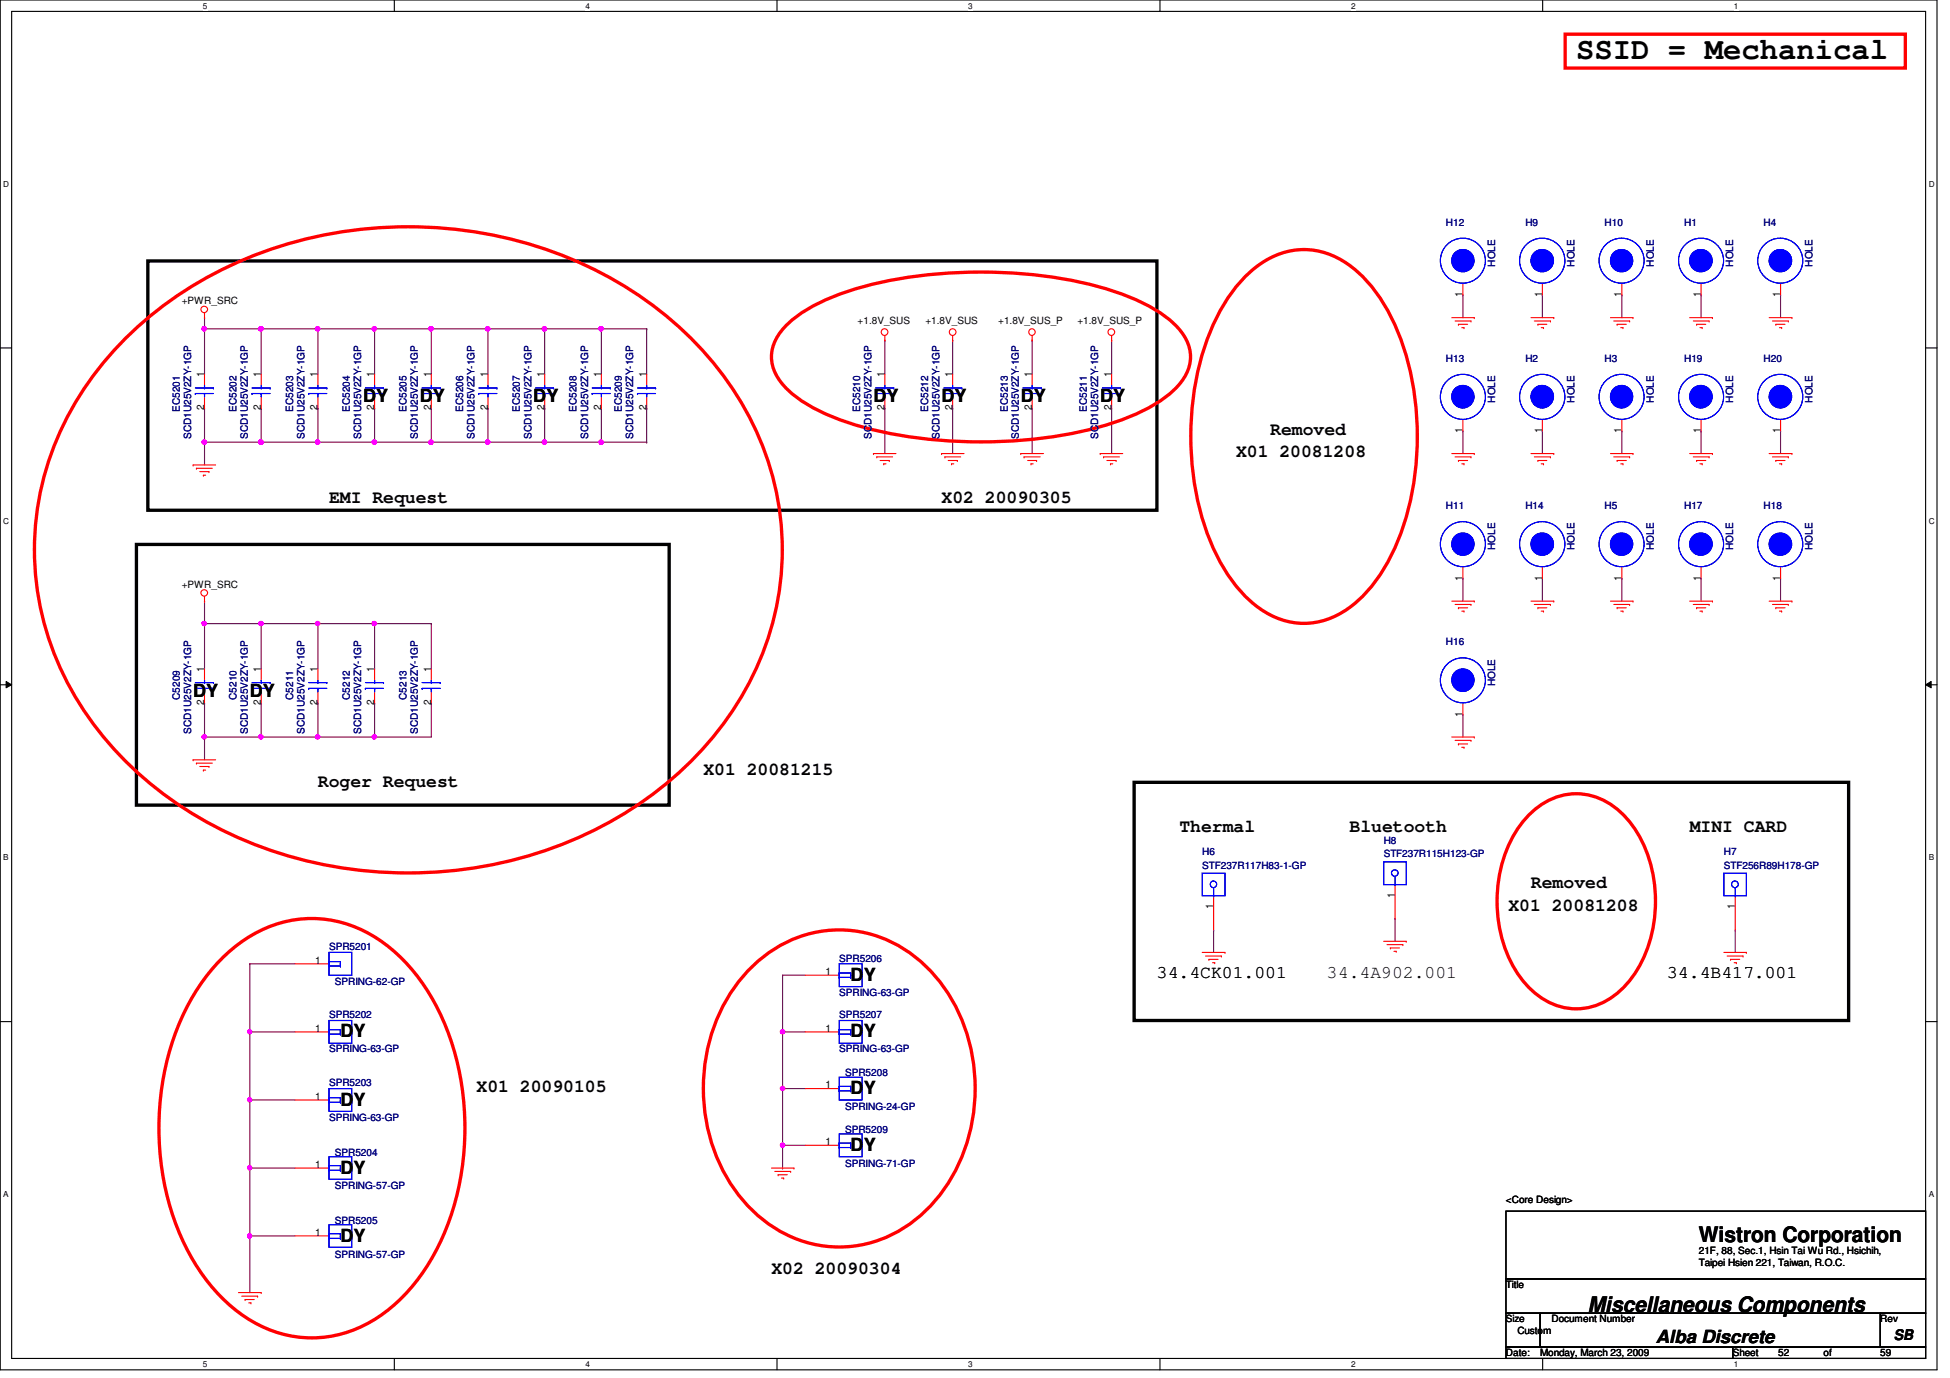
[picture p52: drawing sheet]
<svg xmlns="http://www.w3.org/2000/svg" width="297mm" height="210mm" viewBox="0 0 297 210" stroke-linecap="round" stroke-linejoin="round" font-family="sans-serif">
<defs><g id="words">
<text font-size="4.7" x="240.1" y="9.1">SSID = Mechanical</text>
<g font-size="3.3">
<text x="258.8" y="189.2">Wistron Corporation</text>
<text x="241.8" y="199.9">Miscellaneous Components</text>
</g>
<g font-size="2.8">
<text x="55.3" y="61.3">DY</text>
<text x="64" y="61.3">DY</text>
<text x="81.2" y="61.3">DY</text>
<text x="133.1" y="61.3">DY</text>
<text x="143.4" y="61.3">DY</text>
<text x="155.5" y="61.3">DY</text>
<text x="167.6" y="61.3">DY</text>
<text x="188.3" y="69.7">X01 20081208</text>
<text x="193.5" y="66.3">Removed</text>
<text x="50.1" y="76.6">EMI Request</text>
<text x="143.4" y="76.6">X02 20090305</text>
<text x="29.4" y="106.2">DY</text>
<text x="38.1" y="106.2">DY</text>
<text x="48.4" y="119.8">Roger Request</text>
<text x="107.1" y="118.1">X01 20081215</text>
<text x="179.7" y="126.7">Thermal</text>
<text x="205.6" y="126.7">Bluetooth</text>
<text x="257.4" y="126.7">MINI CARD</text>
<text x="233.2" y="135.3">Removed</text>
<text x="229.8" y="138.8">X01 20081208</text>
<text x="129.6" y="149.4">DY</text>
<text x="176.2" y="149">34.4CK01.001</text>
<text x="202.1" y="149">34.4A902.001</text>
<text x="254" y="149">34.4B417.001</text>
<text x="51.9" y="158">DY</text>
<text x="129.6" y="158">DY</text>
<text x="72.6" y="166.4">X01 20090105</text>
<text x="129.6" y="166.7">DY</text>
<text x="51.9" y="168.4">DY</text>
<text x="51.9" y="178.8">DY</text>
<text x="129.6" y="175.3">DY</text>
<text x="51.9" y="189.1">DY</text>
<text x="117.5" y="194.1">X02 20090304</text>
<text x="252.2" y="204.6">Alba Discrete</text>
</g>
<text font-size="2.2" x="288.5" y="204.1">SB</text>
<g font-size="1.6">
<text x="222.8" y="45.3" transform="rotate(-90 222.8 45.3)">1</text>
<text x="234.9" y="45.3" transform="rotate(-90 234.9 45.3)">1</text>
<text x="247" y="45.3" transform="rotate(-90 247 45.3)">1</text>
<text x="259.1" y="45.3" transform="rotate(-90 259.1 45.3)">1</text>
<text x="271.2" y="45.3" transform="rotate(-90 271.2 45.3)">1</text>
<text x="31.1" y="57.5" transform="rotate(-90 31.1 57.5)">1</text>
<text x="39.7" y="57.5" transform="rotate(-90 39.7 57.5)">1</text>
<text x="48.4" y="57.5" transform="rotate(-90 48.4 57.5)">1</text>
<text x="57" y="57.5" transform="rotate(-90 57 57.5)">1</text>
<text x="65.7" y="57.5" transform="rotate(-90 65.7 57.5)">1</text>
<text x="74.3" y="57.5" transform="rotate(-90 74.3 57.5)">1</text>
<text x="82.9" y="57.5" transform="rotate(-90 82.9 57.5)">1</text>
<text x="91.6" y="57.5" transform="rotate(-90 91.6 57.5)">1</text>
<text x="98.5" y="57.5" transform="rotate(-90 98.5 57.5)">1</text>
<text x="134.7" y="57.5" transform="rotate(-90 134.7 57.5)">1</text>
<text x="145.1" y="57.5" transform="rotate(-90 145.1 57.5)">1</text>
<text x="157.2" y="57.5" transform="rotate(-90 157.2 57.5)">1</text>
<text x="169.3" y="57.5" transform="rotate(-90 169.3 57.5)">1</text>
<text x="31.1" y="62.5" transform="rotate(-90 31.1 62.5)">2</text>
<text x="39.7" y="62.5" transform="rotate(-90 39.7 62.5)">2</text>
<text x="48.4" y="62.5" transform="rotate(-90 48.4 62.5)">2</text>
<text x="57" y="62.5" transform="rotate(-90 57 62.5)">2</text>
<text x="65.7" y="62.5" transform="rotate(-90 65.7 62.5)">2</text>
<text x="74.3" y="62.5" transform="rotate(-90 74.3 62.5)">2</text>
<text x="82.9" y="62.5" transform="rotate(-90 82.9 62.5)">2</text>
<text x="91.6" y="62.5" transform="rotate(-90 91.6 62.5)">2</text>
<text x="98.5" y="62.5" transform="rotate(-90 98.5 62.5)">2</text>
<text x="134.7" y="62.5" transform="rotate(-90 134.7 62.5)">2</text>
<text x="145.1" y="62.5" transform="rotate(-90 145.1 62.5)">2</text>
<text x="157.2" y="62.5" transform="rotate(-90 157.2 62.5)">2</text>
<text x="169.3" y="62.5" transform="rotate(-90 169.3 62.5)">2</text>
<text x="222.8" y="66" transform="rotate(-90 222.8 66)">1</text>
<text x="234.9" y="66" transform="rotate(-90 234.9 66)">1</text>
<text x="247" y="66" transform="rotate(-90 247 66)">1</text>
<text x="259.1" y="66" transform="rotate(-90 259.1 66)">1</text>
<text x="271.2" y="66" transform="rotate(-90 271.2 66)">1</text>
<text x="222.8" y="88.4" transform="rotate(-90 222.8 88.4)">1</text>
<text x="234.9" y="88.4" transform="rotate(-90 234.9 88.4)">1</text>
<text x="247" y="88.4" transform="rotate(-90 247 88.4)">1</text>
<text x="259.1" y="88.4" transform="rotate(-90 259.1 88.4)">1</text>
<text x="271.2" y="88.4" transform="rotate(-90 271.2 88.4)">1</text>
<text x="31.1" y="107.4" transform="rotate(-90 31.1 107.4)">2</text>
<text x="31.1" y="102.4" transform="rotate(-90 31.1 102.4)">1</text>
<text x="39.7" y="107.4" transform="rotate(-90 39.7 107.4)">2</text>
<text x="39.7" y="102.4" transform="rotate(-90 39.7 102.4)">1</text>
<text x="48.4" y="107.4" transform="rotate(-90 48.4 107.4)">2</text>
<text x="48.4" y="102.4" transform="rotate(-90 48.4 102.4)">1</text>
<text x="57" y="107.4" transform="rotate(-90 57 107.4)">2</text>
<text x="57" y="102.4" transform="rotate(-90 57 102.4)">1</text>
<text x="65.7" y="107.4" transform="rotate(-90 65.7 107.4)">2</text>
<text x="65.7" y="102.4" transform="rotate(-90 65.7 102.4)">1</text>
<text x="222.8" y="109.2" transform="rotate(-90 222.8 109.2)">1</text>
<text x="212.5" y="136.8" transform="rotate(-90 212.5 136.8)">1</text>
<text x="184.8" y="138.5" transform="rotate(-90 184.8 138.5)">1</text>
<text x="264.3" y="138.5" transform="rotate(-90 264.3 138.5)">1</text>
<text x="48" y="146.8">1</text>
<text x="125.7" y="148.5">1</text>
<text x="48" y="157.1">1</text>
<text x="125.7" y="157.1">1</text>
<text x="48" y="167.5">1</text>
<text x="125.7" y="165.8">1</text>
<text x="48" y="177.9">1</text>
<text x="125.7" y="174.4">1</text>
<text x="48" y="188.2">1</text>
</g>
<g font-size="1.5" fill="#000080">
<text x="220.3" y="34.4">H12</text>
<text x="232.4" y="34.4">H9</text>
<text x="244.4" y="34.4">H10</text>
<text x="256.5" y="34.4">H1</text>
<text x="268.6" y="34.4">H4</text>
<text x="227.7" y="40.6" transform="rotate(-90 227.7 40.6)">HOLE</text>
<text x="239.9" y="40.6" transform="rotate(-90 239.9 40.6)">HOLE</text>
<text x="251.9" y="40.6" transform="rotate(-90 251.9 40.6)">HOLE</text>
<text x="264" y="40.6" transform="rotate(-90 264 40.6)">HOLE</text>
<text x="276.1" y="40.6" transform="rotate(-90 276.1 40.6)">HOLE</text>
<text x="220.3" y="55.1">H13</text>
<text x="232.4" y="55.1">H2</text>
<text x="244.4" y="55.1">H3</text>
<text x="256.5" y="55.1">H19</text>
<text x="268.6" y="55.1">H20</text>
<text x="27.4" y="62.7" transform="rotate(-90 27.4 62.7)">EC5201</text>
<text x="36" y="62.7" transform="rotate(-90 36 62.7)">EC5202</text>
<text x="44.7" y="62.7" transform="rotate(-90 44.7 62.7)">EC5203</text>
<text x="53.3" y="62.7" transform="rotate(-90 53.3 62.7)">EC5204</text>
<text x="61.9" y="62.7" transform="rotate(-90 61.9 62.7)">EC5205</text>
<text x="70.6" y="62.7" transform="rotate(-90 70.6 62.7)">EC5206</text>
<text x="79.2" y="62.7" transform="rotate(-90 79.2 62.7)">EC5207</text>
<text x="87.8" y="62.7" transform="rotate(-90 87.8 62.7)">EC5208</text>
<text x="94.7" y="62.7" transform="rotate(-90 94.7 62.7)">EC5209</text>
<text x="131" y="62.7" transform="rotate(-90 131 62.7)">EC5210</text>
<text x="141.4" y="62.7" transform="rotate(-90 141.4 62.7)">EC5212</text>
<text x="153.5" y="62.7" transform="rotate(-90 153.5 62.7)">EC5213</text>
<text x="165.6" y="62.7" transform="rotate(-90 165.6 62.7)">EC5211</text>
<text x="227.7" y="61.3" transform="rotate(-90 227.7 61.3)">HOLE</text>
<text x="239.9" y="61.3" transform="rotate(-90 239.9 61.3)">HOLE</text>
<text x="251.9" y="61.3" transform="rotate(-90 251.9 61.3)">HOLE</text>
<text x="264" y="61.3" transform="rotate(-90 264 61.3)">HOLE</text>
<text x="276.1" y="61.3" transform="rotate(-90 276.1 61.3)">HOLE</text>
<text x="29.1" y="66.8" transform="rotate(-90 29.1 66.8)">SCD1U25V2ZY-1GP</text>
<text x="37.8" y="66.8" transform="rotate(-90 37.8 66.8)">SCD1U25V2ZY-1GP</text>
<text x="46.4" y="66.8" transform="rotate(-90 46.4 66.8)">SCD1U25V2ZY-1GP</text>
<text x="55" y="66.8" transform="rotate(-90 55 66.8)">SCD1U25V2ZY-1GP</text>
<text x="63.7" y="66.8" transform="rotate(-90 63.7 66.8)">SCD1U25V2ZY-1GP</text>
<text x="72.3" y="66.8" transform="rotate(-90 72.3 66.8)">SCD1U25V2ZY-1GP</text>
<text x="80.9" y="66.8" transform="rotate(-90 80.9 66.8)">SCD1U25V2ZY-1GP</text>
<text x="89.6" y="66.8" transform="rotate(-90 89.6 66.8)">SCD1U25V2ZY-1GP</text>
<text x="96.5" y="66.8" transform="rotate(-90 96.5 66.8)">SCD1U25V2ZY-1GP</text>
<text x="132.8" y="66.8" transform="rotate(-90 132.8 66.8)">SCD1U25V2ZY-1GP</text>
<text x="143.1" y="66.8" transform="rotate(-90 143.1 66.8)">SCD1U25V2ZY-1GP</text>
<text x="155.2" y="66.8" transform="rotate(-90 155.2 66.8)">SCD1U25V2ZY-1GP</text>
<text x="167.3" y="66.8" transform="rotate(-90 167.3 66.8)">SCD1U25V2ZY-1GP</text>
<text x="220.3" y="77.6">H11</text>
<text x="232.4" y="77.6">H14</text>
<text x="244.4" y="77.6">H5</text>
<text x="256.5" y="77.6">H17</text>
<text x="268.6" y="77.6">H18</text>
<text x="227.7" y="83.8" transform="rotate(-90 227.7 83.8)">HOLE</text>
<text x="239.9" y="83.8" transform="rotate(-90 239.9 83.8)">HOLE</text>
<text x="251.9" y="83.8" transform="rotate(-90 251.9 83.8)">HOLE</text>
<text x="264" y="83.8" transform="rotate(-90 264 83.8)">HOLE</text>
<text x="276.1" y="83.8" transform="rotate(-90 276.1 83.8)">HOLE</text>
<text x="220.3" y="98.3">H16</text>
<text x="27.4" y="106.6" transform="rotate(-90 27.4 106.6)">C5209</text>
<text x="36" y="106.6" transform="rotate(-90 36 106.6)">C5210</text>
<text x="44.7" y="106.6" transform="rotate(-90 44.7 106.6)">C5211</text>
<text x="53.3" y="106.6" transform="rotate(-90 53.3 106.6)">C5212</text>
<text x="61.9" y="106.6" transform="rotate(-90 61.9 106.6)">C5213</text>
<text x="227.7" y="104.5" transform="rotate(-90 227.7 104.5)">HOLE</text>
<text x="29.1" y="111.8" transform="rotate(-90 29.1 111.8)">SCD1U25V2ZY-1GP</text>
<text x="37.8" y="111.8" transform="rotate(-90 37.8 111.8)">SCD1U25V2ZY-1GP</text>
<text x="46.4" y="111.8" transform="rotate(-90 46.4 111.8)">SCD1U25V2ZY-1GP</text>
<text x="55" y="111.8" transform="rotate(-90 55 111.8)">SCD1U25V2ZY-1GP</text>
<text x="63.7" y="111.8" transform="rotate(-90 63.7 111.8)">SCD1U25V2ZY-1GP</text>
<text x="183.1" y="130.3">H6</text>
<text x="210.8" y="128.5">H8</text>
<text x="210.8" y="130.6">STF237R115H123-GP</text>
<text x="262.6" y="130.3">H7</text>
<text x="183.1" y="132.3">STF237R117H83-1-GP</text>
<text x="262.6" y="132.3">STF256R89H178-GP</text>
<text x="50.1" y="144.8">SPR5201</text>
<text x="127.8" y="146.5">SPR5206</text>
<text x="50.1" y="155.1">SPR5202</text>
<text x="51" y="150.1">SPRING-62-GP</text>
<text x="127.8" y="155.1">SPR5207</text>
<text x="127.8" y="151.7">SPRING-63-GP</text>
<text x="50.1" y="160.3">SPRING-63-GP</text>
<text x="127.8" y="160.3">SPRING-63-GP</text>
<text x="50.1" y="165.5">SPR5203</text>
<text x="128.7" y="163.9">SPR5208</text>
<text x="50.1" y="170.7">SPRING-63-GP</text>
<text x="128.7" y="172.6">SPR5209</text>
<text x="128.7" y="169.1">SPRING-24-GP</text>
<text x="51" y="176">SPR5204</text>
<text x="128.7" y="177.8">SPRING-71-GP</text>
<text x="51" y="181.2">SPRING-57-GP</text>
<text x="51" y="186.4">SPR5205</text>
<text x="51" y="191.6">SPRING-57-GP</text>
</g>
<g font-size="1.5">
<text x="27.7" y="46.3">+PWR_SRC</text>
<text x="130.6" y="49.4">+1.8V_SUS</text>
<text x="141" y="49.4">+1.8V_SUS</text>
<text x="152.1" y="49.4">+1.8V_SUS_P</text>
<text x="164.1" y="49.4">+1.8V_SUS_P</text>
<text x="27.7" y="89.5">+PWR_SRC</text>
<text x="229.4" y="183.3">&lt;Core Design&gt;</text>
<text x="258.8" y="191.1">21F, 88, Sec.1, Hsin Tai Wu Rd., Hsichih,</text>
<text x="229.4" y="196.2">Title</text>
<text x="258.8" y="192.8">Taipei Hsien 221, Taiwan, R.O.C.</text>
<text x="229.4" y="201.4">Size</text>
<text x="231.1" y="203.2">Custom</text>
<text x="236.3" y="201.4">Document Number</text>
<text x="286.4" y="201.4">Rev</text>
<text x="229.4" y="206.6">Date:</text>
<text x="234.6" y="206.6">Monday, March 23, 2009</text>
<text x="263.9" y="206.6">Sheet</text>
<text x="270.9" y="206.6">52</text>
<text x="277.8" y="206.6">of</text>
<text x="286.4" y="206.6">59</text>
</g>
<g font-size="1.3">
<text x="30.9" y="1.4">5</text>
<text x="89.2" y="1.4">4</text>
<text x="147.5" y="1.4">3</text>
<text x="205.8" y="1.4">2</text>
<text x="264.1" y="1.4">1</text>
<text x=".5" y="28.5">D</text>
<text x="293.8" y="28.5">D</text>
<text x=".5" y="79.8">C</text>
<text x="293.8" y="79.8">C</text>
<text x=".5" y="131.1">B</text>
<text x="293.8" y="131.1">B</text>
<text x=".5" y="182.4">A</text>
<text x="293.8" y="182.4">A</text>
<text x="30.9" y="208.3">5</text>
<text x="89.2" y="208.3">4</text>
<text x="147.5" y="208.3">3</text>
<text x="205.8" y="208.3">2</text>
<text x="264.1" y="208.3">1</text>
</g>
</g></defs>
<path d="M0 0h295.1v208.7h-295.1zM1.8 1.7h291.5v205.2h-291.5z" fill="none" stroke="#000" stroke-width=".17"/>
<g fill="#fff">
<path d="M30.9 .2h.7v1.4h-.7z"/>
<path d="M30.9 207.1h.7v1.4h-.7z"/>
</g>
<path d="M60.1 0v1.7M60.1 206.9v1.8" fill="none" stroke="#000" stroke-width=".17"/>
<g fill="#fff">
<path d="M89.2 .2h.7v1.4h-.7z"/>
<path d="M89.2 207.1h.7v1.4h-.7z"/>
</g>
<path d="M118.4 0v1.7M118.4 206.9v1.8" fill="none" stroke="#000" stroke-width=".17"/>
<g fill="#fff">
<path d="M147.5 .2h.7v1.4h-.7z"/>
<path d="M147.5 207.1h.7v1.4h-.7z"/>
</g>
<path d="M176.7 0v1.7M176.7 206.9v1.8" fill="none" stroke="#000" stroke-width=".17"/>
<g fill="#fff">
<path d="M205.8 .2h.7v1.4h-.7z"/>
<path d="M205.8 207.1h.7v1.4h-.7z"/>
</g>
<path d="M235 0v1.7M235 206.9v1.8" fill="none" stroke="#000" stroke-width=".17"/>
<g fill="#fff">
<path d="M264.1 .2h.7v1.4h-.7z"/>
<path d="M264.1 207.1h.7v1.4h-.7z"/>
<path d="M.5 27.3h.9v1.4h-.9z"/>
<path d="M293.8 27.3h.9v1.4h-.9z"/>
<path d="M.5 78.6h.9v1.4h-.9z"/>
<path d="M293.8 78.6h.9v1.4h-.9z"/>
</g>
<path d="M0 53h1.8M293.3 53h1.8" fill="none" stroke="#000" stroke-width=".17"/>
<g fill="#fff">
<path d="M.5 129.9h.8v1.4h-.8z"/>
<path d="M293.8 129.9h.8v1.4h-.8z"/>
</g>
<path d="M0 104.3h1.8M293.3 104.3h1.8" fill="none" stroke="#000" stroke-width=".17"/>
<path d="M.9 103.8l.9 .5-.9 .5zM293.3 104.3l.9-.5v1z" fill="#000"/>
<path d="M.9 103.8l.9 .5-.9 .5zM293.3 104.3l.9-.5v1z" fill="none" stroke="#000" stroke-width=".15"/>
<g fill="#fff">
<path d="M.5 181.2h.8v1.4h-.8z"/>
<path d="M293.8 181.2h.8v1.4h-.8z"/>
</g>
<path d="M0 155.6h1.8M293.3 155.6h1.8" fill="none" stroke="#000" stroke-width=".17"/>
<g fill="none" stroke="#800040" stroke-width=".17">
<path d="M31.2 50.1h.1M31.2 50.1v6.9M31.2 50.1h8.6M222.8 44.9h.1M222.8 44.9v3.5M234.9 44.9h.1M234.9 44.9v3.5M247.1 44.9h.1M247.1 44.9v3.5M259.1 44.9h.1M259.1 44.9v3.5M271.2 44.9h.1"/>
<path d="M271.2 44.9v3.5M31.2 62.2h.1M31.2 62.2v5.2M222.8 65.7h.1M222.8 65.7v3.4M234.9 65.7h.1M234.9 65.7v3.4M247.1 65.7h.1M247.1 65.7v3.4M259.1 65.7h.1M259.1 65.7v3.4M271.2 65.7h.1"/>
<path d="M271.2 65.7v3.4M222.8 88.1h.1M222.8 88.1v3.5M234.9 88.1h.1M234.9 88.1v3.5M247.1 88.1h.1M247.1 88.1v3.5M259.1 88.1h.1M259.1 88.1v3.5M271.2 88.1h.1M271.2 88.1v3.5M222.8 108.8h.1"/>
<path d="M222.8 108.8v3.5M212.5 139.9h.1M212.5 139.9v3.5M184.9 141.6h.1M184.9 141.6v3.5M264.3 141.6h.1M264.3 141.6v3.5"/>
</g>
<circle cx="39.7" cy="50.1" r=".34" fill="#f0f"/>
<circle cx="39.7" cy="50.1" r=".34" fill="none" stroke="#f0f" stroke-width=".17"/>
<circle cx="31.1" cy="50.1" r=".34" fill="#f0f"/>
<circle cx="31.1" cy="50.1" r=".34" fill="none" stroke="#f0f" stroke-width=".17"/>
<path d="M91.6 50.1h.1M91.6 50.1v6.9" fill="none" stroke="#800040" stroke-width=".17"/>
<circle cx="91.6" cy="50.1" r=".34" fill="#f0f"/>
<circle cx="91.6" cy="50.1" r=".34" fill="none" stroke="#f0f" stroke-width=".17"/>
<path d="M31.2 48.4h.1M31.2 48.4v1.7M39.8 50.1h.1M39.8 50.1v6.9M39.8 50.1h8.6" fill="none" stroke="#800040" stroke-width=".17"/>
<circle cx="39.7" cy="50.1" r=".34" fill="#f0f"/>
<circle cx="39.7" cy="50.1" r=".34" fill="none" stroke="#f0f" stroke-width=".17"/>
<path d="M48.4 50.1h.1M48.4 50.1v6.9M48.4 50.1h8.7" fill="none" stroke="#800040" stroke-width=".17"/>
<circle cx="48.4" cy="50.1" r=".34" fill="#f0f"/>
<circle cx="48.4" cy="50.1" r=".34" fill="none" stroke="#f0f" stroke-width=".17"/>
<path d="M57.1 50.1h.1M57.1 50.1v6.9M57.1 50.1h8.6" fill="none" stroke="#800040" stroke-width=".17"/>
<circle cx="57" cy="50.1" r=".34" fill="#f0f"/>
<circle cx="57" cy="50.1" r=".34" fill="none" stroke="#f0f" stroke-width=".17"/>
<path d="M65.7 50.1h.1M65.7 50.1v6.9M65.7 50.1h8.6" fill="none" stroke="#800040" stroke-width=".17"/>
<circle cx="65.7" cy="50.1" r=".34" fill="#f0f"/>
<circle cx="65.7" cy="50.1" r=".34" fill="none" stroke="#f0f" stroke-width=".17"/>
<path d="M74.3 50.1h.1M74.3 50.1v6.9M83 50.1h.1M83 50.1h8.6M83 50.1v6.9" fill="none" stroke="#800040" stroke-width=".17"/>
<circle cx="82.9" cy="50.1" r=".34" fill="#f0f"/>
<circle cx="82.9" cy="50.1" r=".34" fill="none" stroke="#f0f" stroke-width=".17"/>
<path d="M31.2 67.4h.1M31.2 67.4h8.6" fill="none" stroke="#800040" stroke-width=".17"/>
<circle cx="39.7" cy="67.3" r=".34" fill="#f0f"/>
<circle cx="39.7" cy="67.3" r=".34" fill="none" stroke="#f0f" stroke-width=".17"/>
<circle cx="31.1" cy="67.3" r=".34" fill="#f0f"/>
<circle cx="31.1" cy="67.3" r=".34" fill="none" stroke="#f0f" stroke-width=".17"/>
<path d="M31.2 67.4h.1M31.2 67.4v3.4M39.8 62.2h.1M39.8 67.4h.1M39.8 62.2v5.2M39.8 67.4h8.6M91.6 62.2h.1M91.6 62.2v5.2" fill="none" stroke="#800040" stroke-width=".17"/>
<circle cx="39.7" cy="67.3" r=".34" fill="#f0f"/>
<circle cx="39.7" cy="67.3" r=".34" fill="none" stroke="#f0f" stroke-width=".17"/>
<path d="M48.4 62.2h.1M48.4 67.4h.1M48.4 62.2v5.2M48.4 67.4h8.7" fill="none" stroke="#800040" stroke-width=".17"/>
<circle cx="48.4" cy="67.3" r=".34" fill="#f0f"/>
<circle cx="48.4" cy="67.3" r=".34" fill="none" stroke="#f0f" stroke-width=".17"/>
<path d="M57.1 62.2h.1M57.1 62.2v5.2M65.7 67.4h.1M65.7 62.2h.1M65.7 67.4h8.6M65.7 62.2v5.2" fill="none" stroke="#800040" stroke-width=".17"/>
<circle cx="65.7" cy="67.3" r=".34" fill="#f0f"/>
<circle cx="65.7" cy="67.3" r=".34" fill="none" stroke="#f0f" stroke-width=".17"/>
<path d="M74.3 62.2h.1M74.3 62.2v5.2M83 67.4h.1M83 67.4h8.6" fill="none" stroke="#800040" stroke-width=".17"/>
<circle cx="82.9" cy="67.3" r=".34" fill="#f0f"/>
<circle cx="82.9" cy="67.3" r=".34" fill="none" stroke="#f0f" stroke-width=".17"/>
<path d="M57.1 67.4h.1M57.1 67.4h8.6M83 62.2h.1M83 62.2v5.2" fill="none" stroke="#800040" stroke-width=".17"/>
<circle cx="57" cy="67.3" r=".34" fill="#f0f"/>
<circle cx="57" cy="67.3" r=".34" fill="none" stroke="#f0f" stroke-width=".17"/>
<path d="M74.3 67.4h.1M74.3 67.4h8.7" fill="none" stroke="#800040" stroke-width=".17"/>
<circle cx="74.3" cy="67.3" r=".34" fill="#f0f"/>
<circle cx="74.3" cy="67.3" r=".34" fill="none" stroke="#f0f" stroke-width=".17"/>
<path d="M74.3 50.1h.1M74.3 50.1h8.7" fill="none" stroke="#800040" stroke-width=".17"/>
<circle cx="74.3" cy="50.1" r=".34" fill="#f0f"/>
<circle cx="74.3" cy="50.1" r=".34" fill="none" stroke="#f0f" stroke-width=".17"/>
<path d="M48.4 107.1h.1M48.4 107.1v5.2M57.1 112.3h.1M57.1 112.3h8.6" fill="none" stroke="#800040" stroke-width=".17"/>
<circle cx="57" cy="112.2" r=".33" fill="#f0f"/>
<circle cx="57" cy="112.2" r=".33" fill="none" stroke="#f0f" stroke-width=".17"/>
<path d="M39.8 95h.1M39.8 95v6.9M39.8 95h8.6" fill="none" stroke="#800040" stroke-width=".17"/>
<circle cx="39.8" cy="95" r=".33" fill="#f0f"/>
<circle cx="39.8" cy="95" r=".33" fill="none" stroke="#f0f" stroke-width=".17"/>
<g fill="none" stroke="#800040" stroke-width=".17">
<path d="M48.4 95h.1M48.4 95v6.9M57.1 95h.1M57.1 95v6.9M57.1 95h8.6M65.7 95h.1M65.7 95v6.9M31.2 107.1h.1M31.2 107.1v5.2M39.8 112.3h.1M39.8 112.3h8.6M57.1 107.1h.1"/>
<path d="M57.1 107.1v5.2"/>
</g>
<circle cx="57" cy="95" r=".33" fill="#f0f"/>
<circle cx="57" cy="95" r=".33" fill="none" stroke="#f0f" stroke-width=".17"/>
<path d="M31.2 112.3h.1M31.2 112.3h8.6" fill="none" stroke="#800040" stroke-width=".17"/>
<circle cx="31.1" cy="112.2" r=".33" fill="#f0f"/>
<circle cx="31.1" cy="112.2" r=".33" fill="none" stroke="#f0f" stroke-width=".17"/>
<path d="M48.4 112.3h.1M48.4 112.3h8.7" fill="none" stroke="#800040" stroke-width=".17"/>
<circle cx="48.4" cy="112.2" r=".33" fill="#f0f"/>
<circle cx="48.4" cy="112.2" r=".33" fill="none" stroke="#f0f" stroke-width=".17"/>
<path d="M48.4 95h.1M48.4 95h8.7" fill="none" stroke="#800040" stroke-width=".17"/>
<circle cx="48.4" cy="95" r=".33" fill="#f0f"/>
<circle cx="48.4" cy="95" r=".33" fill="none" stroke="#f0f" stroke-width=".17"/>
<path d="M39.8 107.1h.1M39.8 107.1v5.2" fill="none" stroke="#800040" stroke-width=".17"/>
<circle cx="39.8" cy="112.2" r=".33" fill="#f0f"/>
<circle cx="39.8" cy="112.2" r=".33" fill="none" stroke="#f0f" stroke-width=".17"/>
<path d="M31.2 95h.1M31.2 95v6.9M31.2 95h8.6M65.7 107.1h.1M65.7 107.1v5.2" fill="none" stroke="#800040" stroke-width=".17"/>
<circle cx="31.1" cy="95" r=".33" fill="#f0f"/>
<circle cx="31.1" cy="95" r=".33" fill="none" stroke="#f0f" stroke-width=".17"/>
<path d="M91.6 50.1h6.9M98.5 50.1h.1M98.5 50.1v6.9M91.6 67.4h6.9M98.5 67.4h.1M31.2 91.6h.1M31.2 91.6v3.4M31.2 112.3h.1M31.2 112.3v3.4" fill="none" stroke="#800040" stroke-width=".17"/>
<circle cx="91.6" cy="67.3" r=".34" fill="#f0f"/>
<circle cx="91.6" cy="67.3" r=".34" fill="none" stroke="#f0f" stroke-width=".17"/>
<path d="M98.5 62.2h.1M98.5 62.2v5.2M38.1 146.8h.1M38.1 157.2h.1M38.1 146.8h6.9M38.1 146.8v10.4" fill="none" stroke="#800040" stroke-width=".17"/>
<circle cx="38" cy="157.2" r=".32" fill="#f0f"/>
<circle cx="38" cy="157.2" r=".32" fill="none" stroke="#f0f" stroke-width=".17"/>
<path d="M38.1 157.2h.1M38.1 157.2h6.9M38.1 157.2v10.4M38.1 167.6h.1" fill="none" stroke="#800040" stroke-width=".17"/>
<circle cx="38" cy="167.5" r=".32" fill="#f0f"/>
<circle cx="38" cy="167.5" r=".32" fill="none" stroke="#f0f" stroke-width=".17"/>
<path d="M38.1 167.6h.1M38.1 177.9h.1M38.1 167.6h6.9M38.1 167.6v10.3" fill="none" stroke="#800040" stroke-width=".17"/>
<circle cx="38" cy="177.9" r=".33" fill="#f0f"/>
<circle cx="38" cy="177.9" r=".33" fill="none" stroke="#f0f" stroke-width=".17"/>
<path d="M38.1 177.9h.1M38.1 177.9h6.9M38.1 188.3h.1M38.1 188.3v8.6M38.1 188.3h6.9" fill="none" stroke="#800040" stroke-width=".17"/>
<circle cx="38" cy="188.3" r=".33" fill="#f0f"/>
<circle cx="38" cy="188.3" r=".33" fill="none" stroke="#f0f" stroke-width=".17"/>
<path d="M119.2 148.5h.1M119.2 157.2h.1M119.2 148.5h3.5M119.2 148.5v8.7M38.1 177.9h.1M38.1 177.9v10.4" fill="none" stroke="#800040" stroke-width=".17"/>
<circle cx="119.2" cy="157.2" r=".33" fill="#f0f"/>
<circle cx="119.2" cy="157.2" r=".33" fill="none" stroke="#f0f" stroke-width=".17"/>
<path d="M119.2 157.2h.1M119.2 157.2h3.5M119.2 157.2v8.6M119.2 165.8h.1" fill="none" stroke="#800040" stroke-width=".17"/>
<circle cx="119.2" cy="165.8" r=".33" fill="#f0f"/>
<circle cx="119.2" cy="165.8" r=".33" fill="none" stroke="#f0f" stroke-width=".17"/>
<path d="M119.2 165.8h.1M119.2 174.5h.1M119.2 165.8h3.5M119.2 165.8v8.7" fill="none" stroke="#800040" stroke-width=".17"/>
<circle cx="119.2" cy="174.4" r=".33" fill="#f0f"/>
<circle cx="119.2" cy="174.4" r=".33" fill="none" stroke="#f0f" stroke-width=".17"/>
<g fill="none" stroke="#800040" stroke-width=".17">
<path d="M134.8 51.8h.1M134.8 51.8v5.2M145.1 51.8h.1M145.1 51.8v5.2M157.2 51.8h.1M157.2 51.8v5.2M169.3 51.8h.1M169.3 51.8v5.2M134.8 62.2h.1M134.8 62.2v6.9M145.1 62.2h.1M145.1 62.2v6.9"/>
<path d="M157.2 62.2h.1M157.2 62.2v6.9M169.3 62.2h.1M169.3 62.2v6.9M119.2 174.5h.1M119.2 177.9h.1M119.2 174.5h3.5M119.2 174.5v3.4"/>
</g>
<g fill="none" stroke="#f00" stroke-width=".17">
<path d="M31.2 48.4h.1M31.2 47.7v.7M134.8 51.8h.1M134.8 51.1v.7M145.1 51.8h.1M145.1 51.1v.7M157.2 51.8h.1M157.2 51.1v.7M169.3 51.8h.1M169.3 51.1v.7M169.3 57v1.7M221.1 48.4h3.5"/>
<path d="M221.7 48.9h2.4M222.2 49.4h.1M222.2 49.4h1.4M222.7 49.9h.3M223 49.9h.1M224.1 48.9h.1M224.6 48.4h.1M233.2 48.4h3.5M233.7 48.9h2.5M234.3 49.4h.1M234.3 49.4h1.3M234.8 49.9h.3"/>
<path d="M234.9 43.2v1.7M235.1 49.9h.1M236.2 48.9h.1M236.7 48.4h.1M245.3 48.4h3.4M245.8 48.9h2.4M246.3 49.4h.1M246.3 49.4h1.4M246.9 49.9h.3M247.2 49.9h.1M248.2 48.9h.1M248.7 48.4h.1"/>
<path d="M257.4 48.4h3.5M257.9 48.9h2.4M258.4 49.4h.1M258.4 49.4h1.4M258.9 49.9h.4M259.3 49.9h.1M260.3 48.9h.1M260.9 48.4h.1M269.5 48.4h3.5M270 48.9h2.4M270.5 49.4h.1M270.5 49.4h1.4"/>
<path d="M271.1 49.9h.3M271.4 49.9h.1M272.4 48.9h.1M273 48.4h.1M29.4 70.8h.1M29.4 70.8h3.4M29.9 71.3h.1M29.9 71.3h2.4M30.4 71.8h1.4M31 72.4h.1M31 72.4h.3M31.8 71.8h.1"/>
<path d="M133 69.1h.1M133 69.1h3.5M133.6 69.6h.1M133.6 69.6h2.4M134.1 70.1h1.4M134.6 70.7h.1M134.6 70.7h.4M135.5 70.1h.1M143.4 69.1h.1M143.4 69.1h3.5M143.9 69.6h.1M143.9 69.6h2.4"/>
<path d="M144.4 70.1h1.4M144.9 70.7h.1M144.9 70.7h.4M145.8 70.1h.1M155.5 69.1h.1M155.5 69.1h3.5M156 69.6h.1M156 69.6h2.4M156.5 70.1h1.4M157.1 70.7h.1M157.1 70.7h.3M157.9 70.1h.1"/>
<path d="M167.6 69.1h.1M167.6 69.1h3.4M168.1 69.6h.1M168.1 69.6h2.4M168.6 70.1h1.4M169.2 70.7h.1M169.2 70.7h.3M169.3 60.5v1.7M170 70.1h.1M221.1 69.1h3.5M221.7 69.6h2.4M222.2 70.1h.1"/>
<path d="M222.2 70.1h1.4M222.7 70.7h.3M223 70.7h.1M224.1 69.6h.1M224.6 69.1h.1M233.2 69.1h3.5M233.7 69.6h2.5M234.3 70.1h.1M234.3 70.1h1.3M234.8 70.7h.3M235.1 70.7h.1M236.2 69.6h.1"/>
<path d="M236.7 69.1h.1M245.3 69.1h3.4M245.8 69.6h2.4M246.3 70.1h.1M246.3 70.1h1.4M246.9 70.7h.3M247.2 70.7h.1M248.2 69.6h.1M248.7 69.1h.1M257.4 69.1h3.5M257.9 69.6h2.4M258.4 70.1h.1"/>
<path d="M258.4 70.1h1.4M258.9 70.7h.4M259.3 70.7h.1M260.3 69.6h.1M260.9 69.1h.1M269.5 69.1h3.5M270 69.6h2.4M270.5 70.1h.1M270.5 70.1h1.4M271.1 70.7h.3M271.4 70.7h.1M272.4 69.6h.1"/>
<path d="M273 69.1h.1M31.2 91.6h.1M31.2 90.8v.8M221.1 91.6h3.5M221.7 92.1h2.4M222.2 92.6h.1M222.2 92.6h1.4M222.7 93.1h.3M223 93.1h.1M224.1 92.1h.1M224.6 91.6h.1M233.2 91.6h3.5"/>
<path d="M233.7 92.1h2.5M234.3 92.6h.1M234.3 92.6h1.3M234.8 93.1h.3M235.1 93.1h.1M236.2 92.1h.1M236.7 91.6h.1M245.3 91.6h3.4M245.8 92.1h2.4M246.3 92.6h.1M246.3 92.6h1.4M246.9 93.1h.3"/>
<path d="M247.2 93.1h.1M248.2 92.1h.1M248.7 91.6h.1M257.4 91.6h3.5M257.9 92.1h2.4M258.4 92.6h.1M258.4 92.6h1.4M258.9 93.1h.4M259.3 93.1h.1M260.3 92.1h.1M260.9 91.6h.1M269.5 91.6h3.5"/>
<path d="M270 92.1h2.4M270.5 92.6h.1M270.5 92.6h1.4M271.1 93.1h.3M271.4 93.1h.1M272.4 92.1h.1M273 91.6h.1M29.4 115.7h.1M29.4 115.7h3.4M29.9 116.2h.1M29.9 116.2h2.4M30.4 116.8h1.4"/>
<path d="M31 117.3h.1M31 117.3h.3M31.8 116.8h.1M221.1 112.3h3.5M221.7 112.8h2.4M222.2 113.3h.1M222.2 113.3h1.4M222.7 113.8h.3M223 113.8h.1M224.1 112.8h.1M224.6 112.3h.1M183.1 145.1h3.5"/>
<path d="M183.6 145.6h2.5M184.1 146.1h.1M184.1 146.1h1.4M184.7 146.6h.3M185 146.6h.1M186.1 145.6h.1M186.6 145.1h.1M210.8 143.4h3.4M211.3 143.9h2.4M211.8 144.4h.1M211.8 144.4h1.4M212.3 144.9h.4"/>
<path d="M212.7 144.9h.1M213.7 143.9h.1M214.2 143.4h.1M262.6 145.1h3.4M263.1 145.6h2.4M263.6 146.1h.1M263.6 146.1h1.4M264.2 146.6h.3M264.5 146.6h.1M265.5 145.6h.1M266 145.1h.1M117.5 177.9h3.4"/>
<path d="M118 178.4h2.4M118.5 178.9h.1M118.5 178.9h1.4M119 179.5h.4M119.4 179.5h.1M120.4 178.4h.1M120.9 177.9h.1M36.3 196.9h3.5M36.8 197.4h2.4M37.3 198h.1M37.3 198h1.4M37.9 198.5h.3"/>
<path d="M38.2 198.5h.1M39.2 197.4h.1M39.8 196.9h.1"/>
<circle cx="31.1" cy="47.1" r=".5"/>
<circle cx="134.7" cy="50.6" r=".51"/>
<circle cx="145.1" cy="50.6" r=".51"/>
<circle cx="157.2" cy="50.6" r=".5"/>
<circle cx="169.3" cy="50.6" r=".51"/>
<circle cx="31.1" cy="90.3" r=".5"/>
</g>
<path d="M229.4 184.5h63.9v10.3h-63.9zM229.4 194.8h63.9v5.2h-63.9zM229.4 200h5.2v5.2h-5.2zM229.4 205.2h34.5v1.7h-34.5zM234.6 200h51.8v5.2h-51.8zM263.9 205.2h29.4v1.7h-29.4zM286.4 200h6.9v5.2h-6.9z" fill="none" stroke="#000" stroke-width=".17"/>
<path d="M238.4 5.2h51.8v5.2h-51.8zM19.4 51.2a60.4 60.4 0 0 1 38.9-16.5 62.3 62.3 0 0 1 44.2 14.2 46.6 46.6 0 0 1 16.5 31.5 45.1 45.1 0 0 1-14 35.8 60.8 60.8 0 0 1-42.8 16.8 61.5 61.5 0 0 1-40.3-14.5 46.7 46.7 0 0 1-16.5-31.4 45.1 45.1 0 0 1 14-35.9zM120 49.3a25.4 25.4 0 0 1 10.6-5.4 72.8 72.8 0 0 1 37.7 0 27.2 27.2 0 0 1 10.5 5.4 6.4 6.4 0 0 1 2.1 7.2 12.2 12.2 0 0 1-5.7 5.5 47.7 47.7 0 0 1-18.1 4.9 69.8 69.8 0 0 1-28.4-2.7 23.9 23.9 0 0 1-8.7-4.8 6.4 6.4 0 0 1-2.1-7.1l.5-1.1 .7-.9zM189.5 42.3a12.1 12.1 0 0 1 11.9-3.9 16.7 16.7 0 0 1 9.4 7.9 39.9 39.9 0 0 1 5 22.5 37.1 37.1 0 0 1-5.9 19.3 14.9 14.9 0 0 1-9.9 6.8 12.3 12.3 0 0 1-10.5-4.2 30.1 30.1 0 0 1-7.2-15.2 44.3 44.3 0 0 1 2.4-25.8 25.6 25.6 0 0 1 4.8-7.4zM233 124.1a9.6 9.6 0 0 1 14.2 0 19.2 19.2 0 0 1 4.9 15 17.8 17.8 0 0 1-5.9 12.3 9.5 9.5 0 0 1-13.2-.9 19.2 19.2 0 0 1-4.9-15 18.2 18.2 0 0 1 4.9-11.4zM34.3 145.5a18.5 18.5 0 0 1 18.5-4.7 23.1 23.1 0 0 1 11.8 9.3 40.3 40.3 0 0 1 5.6 29.1 34 34 0 0 1-9.5 19 18.5 18.5 0 0 1-18.5 4.7 23 23 0 0 1-11.8-9.3 40.5 40.5 0 0 1-5.6-29.1 33.9 33.9 0 0 1 9.5-19zM113.8 148a18.6 18.6 0 0 1 28.1 0 27.1 27.1 0 0 1 3.2 31.1 20.6 20.6 0 0 1-15.5 10.8 19.5 19.5 0 0 1-18.1-9.2 27.3 27.3 0 0 1 1.1-31.3z" fill="none" stroke="#f00" stroke-width=".51"/>
<path d="M22.5 39.8h153.7v37.9h-153.7zM20.8 82.9h81.1v39.7h-81.1zM172.8 119.2h108.8v36.2h-108.8z" fill="none" stroke="#000" stroke-width=".51"/>
<path d="M167.9 59.9h.1M167.9 59.1h2.8M167.9 59.9h2.8M169.3 59.1h.1M169.3 59.9h.1M169.3 58.7v.4M169.3 59.9v.6M170.7 59.1h.1" fill="none" stroke="#00f" stroke-width=".17"/>
<circle cx="234.9" cy="39.7" r="1.71" fill="#00f"/>
<g fill="none" stroke="#00f" stroke-width=".17">
<circle cx="234.9" cy="39.7" r="1.71"/>
<circle cx="234.9" cy="39.7" r="3.4"/>
</g>
<circle cx="234.9" cy="39.7" r="1.71" fill="#00f"/>
<g fill="none" stroke="#00f" stroke-width=".17">
<path d="M29.8 59.9h.1M29.8 59.1h2.7M29.8 59.9h2.7M31.2 59.1h.1M31.2 59.9h.1M31.2 58.7v.4M31.2 59.9v.6M32.5 59.1h.1M38.4 59.9h.1M38.4 59.1h2.7M38.4 59.9h2.7M39.8 59.1h.1"/>
<path d="M39.8 59.9h.1M39.8 58.7v.4M39.8 59.9v.6M41.1 59.1h.1M81.6 59.9h.1M81.6 59.1h2.7M81.6 59.9h2.7M83 59.1h.1M83 59.9h.1M83 58.7v.4M83 59.9v.6M84.3 59.1h.1"/>
<path d="M29.8 104.9h.1M29.8 104h2.7M29.8 104.9h2.7M31.2 104h.1M31.2 104.9h.1M31.2 103.6v.4M31.2 104.9v.5M32.5 104h.1M38.4 104.9h.1M38.4 104h2.7M38.4 104.9h2.7M39.8 104h.1"/>
<path d="M39.8 104.9h.1M39.8 103.6v.4M39.8 104.9v.5M41.1 104h.1M183.1 133h3.5v3.4h-3.5zM184.9 136.4h.1M184.9 135.3v1.1M50.1 145.1h3.5v3.4h-3.5zM50.1 146.5h.1M50.1 147.2h.1M50.1 146.5h1.8M50.1 146.5v.7"/>
<path d="M50.1 147.2h1.8M51.9 146.5h.1M51.9 147.2h.1M51.9 146.8h.1M51.9 146.5v.7"/>
<circle cx="234.9" cy="39.7" r="1.71"/>
<circle cx="234.9" cy="39.7" r="3.4"/>
<circle cx="184.8" cy="134.7" r=".5"/>
</g>
<g fill="none" stroke="#f00" stroke-width=".17">
<path d="M31.2 57v1.7M39.8 57v1.7M83 57v1.7M31.2 60.5v1.7M39.8 60.5v1.7M83 60.5v1.7M234.9 63.9v1.8M31.2 101.9v1.7M31.2 105.4v1.7M39.8 101.9v1.7M39.8 105.4v1.7M184.9 136.4v5.2"/>
<path d="M45 146.8h5.1"/>
</g>
<circle cx="234.9" cy="60.4" r="1.72" fill="#00f"/>
<g fill="none" stroke="#00f" stroke-width=".17">
<circle cx="234.9" cy="60.4" r="1.72"/>
<circle cx="234.9" cy="60.5" r="3.4"/>
</g>
<circle cx="234.9" cy="60.4" r="1.72" fill="#00f"/>
<g fill="none" stroke="#00f" stroke-width=".17">
<path d="M47 104.9h.1M47 104h2.8M47 104.9h2.8M48.4 104h.1M48.4 104.9h.1M48.4 103.6v.4M48.4 104.9v.5M49.8 104h.1M127.8 172.7h3.5v3.5h-3.5zM127.8 174.1h.1M127.8 174.8h.1M127.8 174.1h1.8"/>
<path d="M127.8 174.1v.7M127.8 174.8h1.8M129.6 174.1h.1M129.6 174.8h.1M129.6 174.5h.1M129.6 174.1v.7"/>
<circle cx="234.9" cy="60.4" r="1.72"/>
<circle cx="234.9" cy="60.5" r="3.4"/>
</g>
<path d="M247.1 63.9v1.8M48.4 101.9v1.7M48.4 105.4v1.7M122.7 174.5h5.1" fill="none" stroke="#f00" stroke-width=".17"/>
<circle cx="247" cy="60.4" r="1.71" fill="#00f"/>
<g fill="none" stroke="#00f" stroke-width=".17">
<circle cx="247" cy="60.4" r="1.71"/>
<circle cx="247" cy="60.4" r="3.4"/>
</g>
<circle cx="247" cy="60.4" r="1.71" fill="#00f"/>
<g fill="none" stroke="#00f" stroke-width=".17">
<path d="M64.3 59.9h.1M64.3 59.1h2.8M64.3 59.9h2.8M65.7 59.1h.1M65.7 59.9h.1M65.7 58.7v.4M65.7 59.9v.6M67.1 59.1h.1M97.1 59.9h.1M97.1 59.1h2.8M97.1 59.9h2.8M98.5 59.1h.1"/>
<path d="M98.5 59.9h.1M98.5 58.7v.4M98.5 59.9v.6M99.9 59.1h.1"/>
<circle cx="247" cy="60.4" r="1.71"/>
<circle cx="247" cy="60.4" r="3.4"/>
</g>
<path d="M65.7 57v1.7M98.5 57v1.7M65.7 60.5v1.7M98.5 60.5v1.7M271.2 86.4v1.7" fill="none" stroke="#f00" stroke-width=".17"/>
<circle cx="271.2" cy="82.9" r="1.71" fill="#00f"/>
<g fill="none" stroke="#00f" stroke-width=".17">
<circle cx="271.2" cy="82.9" r="3.4"/>
<circle cx="271.2" cy="82.9" r="1.71"/>
</g>
<circle cx="271.2" cy="82.9" r="1.71" fill="#00f"/>
<g fill="none" stroke="#00f" stroke-width=".17">
<path d="M143.8 59.9h.1M143.8 59.1h2.7M143.8 59.9h2.7M145.1 59.1h.1M145.1 59.9h.1M145.1 58.7v.4M145.1 59.9v.6M146.5 59.1h.1M55.7 104.9h.1M55.7 104h2.7M55.7 104.9h2.7M57.1 104h.1"/>
<path d="M57.1 104.9h.1M57.1 103.6v.4M57.1 104.9v.5M58.4 104h.1M262.6 133h3.4v3.4h-3.4zM264.3 136.4h.1M264.3 135.3v1.1"/>
<circle cx="271.2" cy="82.9" r="3.4"/>
<circle cx="271.2" cy="82.9" r="1.71"/>
<circle cx="264.3" cy="134.7" r=".51"/>
</g>
<path d="M145.1 57v1.7M145.1 60.5v1.7M259.1 86.4v1.7M57.1 101.9v1.7M57.1 105.4v1.7M264.3 136.4v5.2" fill="none" stroke="#f00" stroke-width=".17"/>
<circle cx="259.1" cy="82.9" r="1.71" fill="#00f"/>
<g fill="none" stroke="#00f" stroke-width=".17">
<circle cx="259.1" cy="82.9" r="1.71"/>
<circle cx="259.1" cy="82.9" r="3.4"/>
</g>
<circle cx="259.1" cy="82.9" r="1.71" fill="#00f"/>
<g fill="none" stroke="#00f" stroke-width=".17">
<path d="M90.2 59.9h.1M90.2 59.1h2.8M90.2 59.9h2.8M91.6 59.1h.1M91.6 59.9h.1M91.6 58.7v.4M91.6 59.9v.6M93 59.1h.1M155.8 59.9h.1M155.8 59.1h2.8M155.8 59.9h2.8M157.2 59.1h.1"/>
<path d="M157.2 59.9h.1M157.2 58.7v.4M157.2 59.9v.6M158.6 59.1h.1M64.3 104.9h.1M64.3 104h2.8M64.3 104.9h2.8M65.7 104h.1M65.7 104.9h.1M65.7 103.6v.4M65.7 104.9v.5M67.1 104h.1"/>
<path d="M50.1 155.4h3.5v3.5h-3.5zM50.1 156.8h.1M50.1 157.5h.1M50.1 156.8h1.8M50.1 156.8v.7M50.1 157.5h1.8M51.9 156.8h.1M51.9 157.5h.1M51.9 157.2h.1M51.9 156.8v.7M127.8 164.1h3.5v3.5h-3.5zM127.8 165.5h.1"/>
<path d="M127.8 166.2h.1M127.8 165.5h1.8M127.8 165.5v.7M127.8 166.2h1.8M129.6 165.5h.1M129.6 166.2h.1M129.6 165.8h.1M129.6 165.5v.7"/>
<circle cx="259.1" cy="82.9" r="1.71"/>
<circle cx="259.1" cy="82.9" r="3.4"/>
</g>
<path d="M91.6 57v1.7M157.2 57v1.7M91.6 60.5v1.7M157.2 60.5v1.7M65.7 101.9v1.7M65.7 105.4v1.7M222.8 107.1v1.7M45 157.2h5.1M122.7 165.8h5.1" fill="none" stroke="#f00" stroke-width=".17"/>
<circle cx="222.8" cy="103.6" r="1.71" fill="#00f"/>
<g fill="none" stroke="#00f" stroke-width=".17">
<circle cx="222.8" cy="103.6" r="1.71"/>
<circle cx="222.8" cy="103.6" r="3.4"/>
</g>
<circle cx="222.8" cy="103.6" r="1.71" fill="#00f"/>
<g fill="none" stroke="#00f" stroke-width=".17">
<path d="M127.8 155.4h3.5v3.5h-3.5zM127.8 156.8h.1M127.8 157.5h.1M127.8 156.8h1.8M127.8 156.8v.7M127.8 157.5h1.8M129.6 156.8h.1M129.6 157.5h.1M129.6 157.2h.1M129.6 156.8v.7"/>
<circle cx="222.8" cy="103.6" r="1.71"/>
<circle cx="222.8" cy="103.6" r="3.4"/>
</g>
<path d="M222.8 43.2v1.7M122.7 157.2h5.1" fill="none" stroke="#f00" stroke-width=".17"/>
<circle cx="222.8" cy="39.7" r="1.7" fill="#00f"/>
<g fill="none" stroke="#00f" stroke-width=".17">
<circle cx="222.8" cy="39.7" r="1.7"/>
<circle cx="222.8" cy="39.7" r="3.4"/>
</g>
<circle cx="222.8" cy="39.7" r="1.7" fill="#00f"/>
<g fill="none" stroke="#00f" stroke-width=".17">
<path d="M47 59.9h.1M47 59.1h2.8M47 59.9h2.8M48.4 59.1h.1M48.4 59.9h.1M48.4 58.7v.4M48.4 59.9v.6M49.8 59.1h.1M127.8 146.8h3.5v3.5h-3.5zM127.8 148.2h.1M127.8 148.9h.1M127.8 148.2h1.8"/>
<path d="M127.8 148.2v.7M127.8 148.9h1.8M129.6 148.2h.1M129.6 148.9h.1M129.6 148.5h.1M129.6 148.2v.7"/>
<circle cx="222.8" cy="39.7" r="1.7"/>
<circle cx="222.8" cy="39.7" r="3.4"/>
</g>
<path d="M48.4 57v1.7M48.4 60.5v1.7M259.1 63.9v1.8M122.7 148.5h5.1" fill="none" stroke="#f00" stroke-width=".17"/>
<circle cx="259.1" cy="60.4" r="1.72" fill="#00f"/>
<g fill="none" stroke="#00f" stroke-width=".17">
<circle cx="259.1" cy="60.4" r="1.72"/>
<circle cx="259.1" cy="60.4" r="3.4"/>
</g>
<circle cx="259.1" cy="60.4" r="1.72" fill="#00f"/>
<g fill="none" stroke="#00f" stroke-width=".17">
<circle cx="259.1" cy="60.4" r="1.72"/>
<circle cx="259.1" cy="60.4" r="3.4"/>
</g>
<path d="M222.8 86.4v1.7" fill="none" stroke="#f00" stroke-width=".17"/>
<circle cx="222.8" cy="82.9" r="1.7" fill="#00f"/>
<g fill="none" stroke="#00f" stroke-width=".17">
<circle cx="222.8" cy="82.9" r="1.7"/>
<circle cx="222.8" cy="82.9" r="3.4"/>
</g>
<circle cx="222.8" cy="82.9" r="1.7" fill="#00f"/>
<g fill="none" stroke="#00f" stroke-width=".17">
<path d="M210.8 131.3h3.4v3.4h-3.4zM212.5 134.7h.1M212.5 133.5v1.2"/>
<circle cx="222.8" cy="82.9" r="1.7"/>
<circle cx="222.8" cy="82.9" r="3.4"/>
<circle cx="212.5" cy="133" r=".5"/>
</g>
<path d="M222.8 63.9v1.8M212.5 134.7v5.2" fill="none" stroke="#f00" stroke-width=".17"/>
<circle cx="222.8" cy="60.4" r="1.71" fill="#00f"/>
<g fill="none" stroke="#00f" stroke-width=".17">
<circle cx="222.8" cy="60.4" r="1.71"/>
<circle cx="222.8" cy="60.4" r="3.4"/>
</g>
<circle cx="222.8" cy="60.4" r="1.71" fill="#00f"/>
<g fill="none" stroke="#00f" stroke-width=".17">
<path d="M72.9 59.9h.1M72.9 59.1h2.8M72.9 59.9h2.8M74.3 59.1h.1M74.3 59.9h.1M74.3 58.7v.4M74.3 59.9v.6M75.7 59.1h.1M50.1 186.6h3.5v3.4h-3.5zM50.1 187.9h.1M50.1 188.6h.1M50.1 187.9h1.8"/>
<path d="M50.1 187.9v.7M50.1 188.6h1.8M51.9 187.9h.1M51.9 188.6h.1M51.9 188.3h.1M51.9 187.9v.7"/>
<circle cx="222.8" cy="60.4" r="1.71"/>
<circle cx="222.8" cy="60.4" r="3.4"/>
</g>
<path d="M74.3 57v1.7M259.1 43.2v1.7M74.3 60.5v1.7M45 188.3h5.1" fill="none" stroke="#f00" stroke-width=".17"/>
<circle cx="259.1" cy="39.7" r="1.71" fill="#00f"/>
<g fill="none" stroke="#00f" stroke-width=".17">
<circle cx="259.1" cy="39.7" r="1.71"/>
<circle cx="259.1" cy="39.7" r="3.4"/>
</g>
<circle cx="259.1" cy="39.7" r="1.71" fill="#00f"/>
<g fill="none" stroke="#00f" stroke-width=".17">
<circle cx="259.1" cy="39.7" r="1.71"/>
<circle cx="259.1" cy="39.7" r="3.4"/>
</g>
<path d="M271.2 43.2v1.7" fill="none" stroke="#f00" stroke-width=".17"/>
<circle cx="271.2" cy="39.7" r="1.71" fill="#00f"/>
<g fill="none" stroke="#00f" stroke-width=".17">
<circle cx="271.2" cy="39.7" r="3.4"/>
<circle cx="271.2" cy="39.7" r="1.71"/>
</g>
<circle cx="271.2" cy="39.7" r="1.71" fill="#00f"/>
<g fill="none" stroke="#00f" stroke-width=".17">
<path d="M50.1 176.2h3.5v3.4h-3.5zM50.1 177.5h.1M50.1 178.3h.1M50.1 177.5h1.8M50.1 177.5v.8M50.1 178.3h1.8M51.9 177.5h.1M51.9 178.3h.1M51.9 177.9h.1M51.9 177.5v.8"/>
<circle cx="271.2" cy="39.7" r="3.4"/>
<circle cx="271.2" cy="39.7" r="1.71"/>
</g>
<path d="M247.1 86.4v1.7M45 177.9h5.1" fill="none" stroke="#f00" stroke-width=".17"/>
<circle cx="247" cy="82.9" r="1.7" fill="#00f"/>
<g fill="none" stroke="#00f" stroke-width=".17">
<circle cx="247" cy="82.9" r="1.7"/>
<circle cx="247" cy="82.9" r="3.4"/>
</g>
<circle cx="247" cy="82.9" r="1.7" fill="#00f"/>
<g fill="none" stroke="#00f" stroke-width=".17">
<circle cx="247" cy="82.9" r="1.7"/>
<circle cx="247" cy="82.9" r="3.4"/>
</g>
<path d="M247.1 43.2v1.7" fill="none" stroke="#f00" stroke-width=".17"/>
<circle cx="247" cy="39.7" r="1.7" fill="#00f"/>
<g fill="none" stroke="#00f" stroke-width=".17">
<circle cx="247" cy="39.7" r="1.7"/>
<circle cx="247" cy="39.7" r="3.4"/>
</g>
<circle cx="247" cy="39.7" r="1.7" fill="#00f"/>
<g fill="none" stroke="#00f" stroke-width=".17">
<circle cx="247" cy="39.7" r="1.7"/>
<circle cx="247" cy="39.7" r="3.4"/>
</g>
<path d="M234.9 86.4v1.7" fill="none" stroke="#f00" stroke-width=".17"/>
<circle cx="234.9" cy="82.9" r="1.71" fill="#00f"/>
<g fill="none" stroke="#00f" stroke-width=".17">
<circle cx="234.9" cy="82.9" r="1.71"/>
<circle cx="234.9" cy="82.9" r="3.4"/>
</g>
<circle cx="234.9" cy="82.9" r="1.71" fill="#00f"/>
<g fill="none" stroke="#00f" stroke-width=".17">
<path d="M55.7 59.9h.1M55.7 59.1h2.7M55.7 59.9h2.7M57.1 59.1h.1M57.1 59.9h.1M57.1 58.7v.4M57.1 59.9v.6M58.4 59.1h.1M133.4 59.9h.1M133.4 59.1h2.7M133.4 59.9h2.7M134.8 59.1h.1"/>
<path d="M134.8 59.9h.1M134.8 58.7v.4M134.8 59.9v.6M136.1 59.1h.1M50.1 165.8h3.5v3.5h-3.5zM50.1 167.2h.1M50.1 167.9h.1M50.1 167.2h1.8M50.1 167.2v.7M50.1 167.9h1.8M51.9 167.2h.1M51.9 167.9h.1"/>
<path d="M51.9 167.6h.1M51.9 167.2v.7"/>
<circle cx="234.9" cy="82.9" r="1.71"/>
<circle cx="234.9" cy="82.9" r="3.4"/>
</g>
<path d="M57.1 57v1.7M134.8 57v1.7M57.1 60.5v1.7M134.8 60.5v1.7M271.2 63.9v1.8M45 167.6h5.1" fill="none" stroke="#f00" stroke-width=".17"/>
<circle cx="271.2" cy="60.4" r="1.72" fill="#00f"/>
<g fill="none" stroke="#00f" stroke-width=".17">
<circle cx="271.2" cy="60.4" r="3.4"/>
<circle cx="271.2" cy="60.4" r="1.72"/>
</g>
<circle cx="271.2" cy="60.4" r="1.72" fill="#00f"/>
<g fill="none" stroke="#00f" stroke-width=".17">
<circle cx="271.2" cy="60.4" r="3.4"/>
<circle cx="271.2" cy="60.4" r="1.72"/>
</g>
<circle cx="39.7" cy="50.1" r=".34" fill="#f0f"/>
<circle cx="39.7" cy="50.1" r=".34" fill="none" stroke="#f0f" stroke-width=".17"/>
<circle cx="31.1" cy="50.1" r=".34" fill="#f0f"/>
<circle cx="31.1" cy="50.1" r=".34" fill="none" stroke="#f0f" stroke-width=".17"/>
<circle cx="91.6" cy="50.1" r=".34" fill="#f0f"/>
<circle cx="91.6" cy="50.1" r=".34" fill="none" stroke="#f0f" stroke-width=".17"/>
<circle cx="39.7" cy="50.1" r=".34" fill="#f0f"/>
<circle cx="39.7" cy="50.1" r=".34" fill="none" stroke="#f0f" stroke-width=".17"/>
<circle cx="48.4" cy="50.1" r=".34" fill="#f0f"/>
<circle cx="48.4" cy="50.1" r=".34" fill="none" stroke="#f0f" stroke-width=".17"/>
<circle cx="57" cy="50.1" r=".34" fill="#f0f"/>
<circle cx="57" cy="50.1" r=".34" fill="none" stroke="#f0f" stroke-width=".17"/>
<circle cx="65.7" cy="50.1" r=".34" fill="#f0f"/>
<circle cx="65.7" cy="50.1" r=".34" fill="none" stroke="#f0f" stroke-width=".17"/>
<circle cx="82.9" cy="50.1" r=".34" fill="#f0f"/>
<circle cx="82.9" cy="50.1" r=".34" fill="none" stroke="#f0f" stroke-width=".17"/>
<circle cx="39.7" cy="67.3" r=".34" fill="#f0f"/>
<circle cx="39.7" cy="67.3" r=".34" fill="none" stroke="#f0f" stroke-width=".17"/>
<circle cx="31.1" cy="67.3" r=".34" fill="#f0f"/>
<circle cx="31.1" cy="67.3" r=".34" fill="none" stroke="#f0f" stroke-width=".17"/>
<circle cx="39.7" cy="67.3" r=".34" fill="#f0f"/>
<circle cx="39.7" cy="67.3" r=".34" fill="none" stroke="#f0f" stroke-width=".17"/>
<circle cx="48.4" cy="67.3" r=".34" fill="#f0f"/>
<circle cx="48.4" cy="67.3" r=".34" fill="none" stroke="#f0f" stroke-width=".17"/>
<circle cx="65.7" cy="67.3" r=".34" fill="#f0f"/>
<circle cx="65.7" cy="67.3" r=".34" fill="none" stroke="#f0f" stroke-width=".17"/>
<circle cx="82.9" cy="67.3" r=".34" fill="#f0f"/>
<circle cx="82.9" cy="67.3" r=".34" fill="none" stroke="#f0f" stroke-width=".17"/>
<circle cx="57" cy="67.3" r=".34" fill="#f0f"/>
<circle cx="57" cy="67.3" r=".34" fill="none" stroke="#f0f" stroke-width=".17"/>
<circle cx="74.3" cy="67.3" r=".34" fill="#f0f"/>
<circle cx="74.3" cy="67.3" r=".34" fill="none" stroke="#f0f" stroke-width=".17"/>
<circle cx="74.3" cy="50.1" r=".34" fill="#f0f"/>
<circle cx="74.3" cy="50.1" r=".34" fill="none" stroke="#f0f" stroke-width=".17"/>
<circle cx="57" cy="112.2" r=".33" fill="#f0f"/>
<circle cx="57" cy="112.2" r=".33" fill="none" stroke="#f0f" stroke-width=".17"/>
<circle cx="39.8" cy="95" r=".33" fill="#f0f"/>
<circle cx="39.8" cy="95" r=".33" fill="none" stroke="#f0f" stroke-width=".17"/>
<circle cx="57" cy="95" r=".33" fill="#f0f"/>
<circle cx="57" cy="95" r=".33" fill="none" stroke="#f0f" stroke-width=".17"/>
<circle cx="31.1" cy="112.2" r=".33" fill="#f0f"/>
<circle cx="31.1" cy="112.2" r=".33" fill="none" stroke="#f0f" stroke-width=".17"/>
<circle cx="48.4" cy="112.2" r=".33" fill="#f0f"/>
<circle cx="48.4" cy="112.2" r=".33" fill="none" stroke="#f0f" stroke-width=".17"/>
<circle cx="48.4" cy="95" r=".33" fill="#f0f"/>
<circle cx="48.4" cy="95" r=".33" fill="none" stroke="#f0f" stroke-width=".17"/>
<circle cx="39.8" cy="112.2" r=".33" fill="#f0f"/>
<circle cx="39.8" cy="112.2" r=".33" fill="none" stroke="#f0f" stroke-width=".17"/>
<circle cx="31.1" cy="95" r=".33" fill="#f0f"/>
<circle cx="31.1" cy="95" r=".33" fill="none" stroke="#f0f" stroke-width=".17"/>
<circle cx="91.6" cy="67.3" r=".34" fill="#f0f"/>
<circle cx="91.6" cy="67.3" r=".34" fill="none" stroke="#f0f" stroke-width=".17"/>
<circle cx="38" cy="157.2" r=".32" fill="#f0f"/>
<circle cx="38" cy="157.2" r=".32" fill="none" stroke="#f0f" stroke-width=".17"/>
<circle cx="38" cy="167.5" r=".32" fill="#f0f"/>
<circle cx="38" cy="167.5" r=".32" fill="none" stroke="#f0f" stroke-width=".17"/>
<circle cx="38" cy="177.9" r=".33" fill="#f0f"/>
<circle cx="38" cy="177.9" r=".33" fill="none" stroke="#f0f" stroke-width=".17"/>
<circle cx="38" cy="188.3" r=".33" fill="#f0f"/>
<circle cx="38" cy="188.3" r=".33" fill="none" stroke="#f0f" stroke-width=".17"/>
<circle cx="119.2" cy="157.2" r=".33" fill="#f0f"/>
<circle cx="119.2" cy="157.2" r=".33" fill="none" stroke="#f0f" stroke-width=".17"/>
<circle cx="119.2" cy="165.8" r=".33" fill="#f0f"/>
<circle cx="119.2" cy="165.8" r=".33" fill="none" stroke="#f0f" stroke-width=".17"/>
<circle cx="119.2" cy="174.4" r=".33" fill="#f0f"/>
<circle cx="119.2" cy="174.4" r=".33" fill="none" stroke="#f0f" stroke-width=".17"/>
<use href="#words"/>
</svg>
